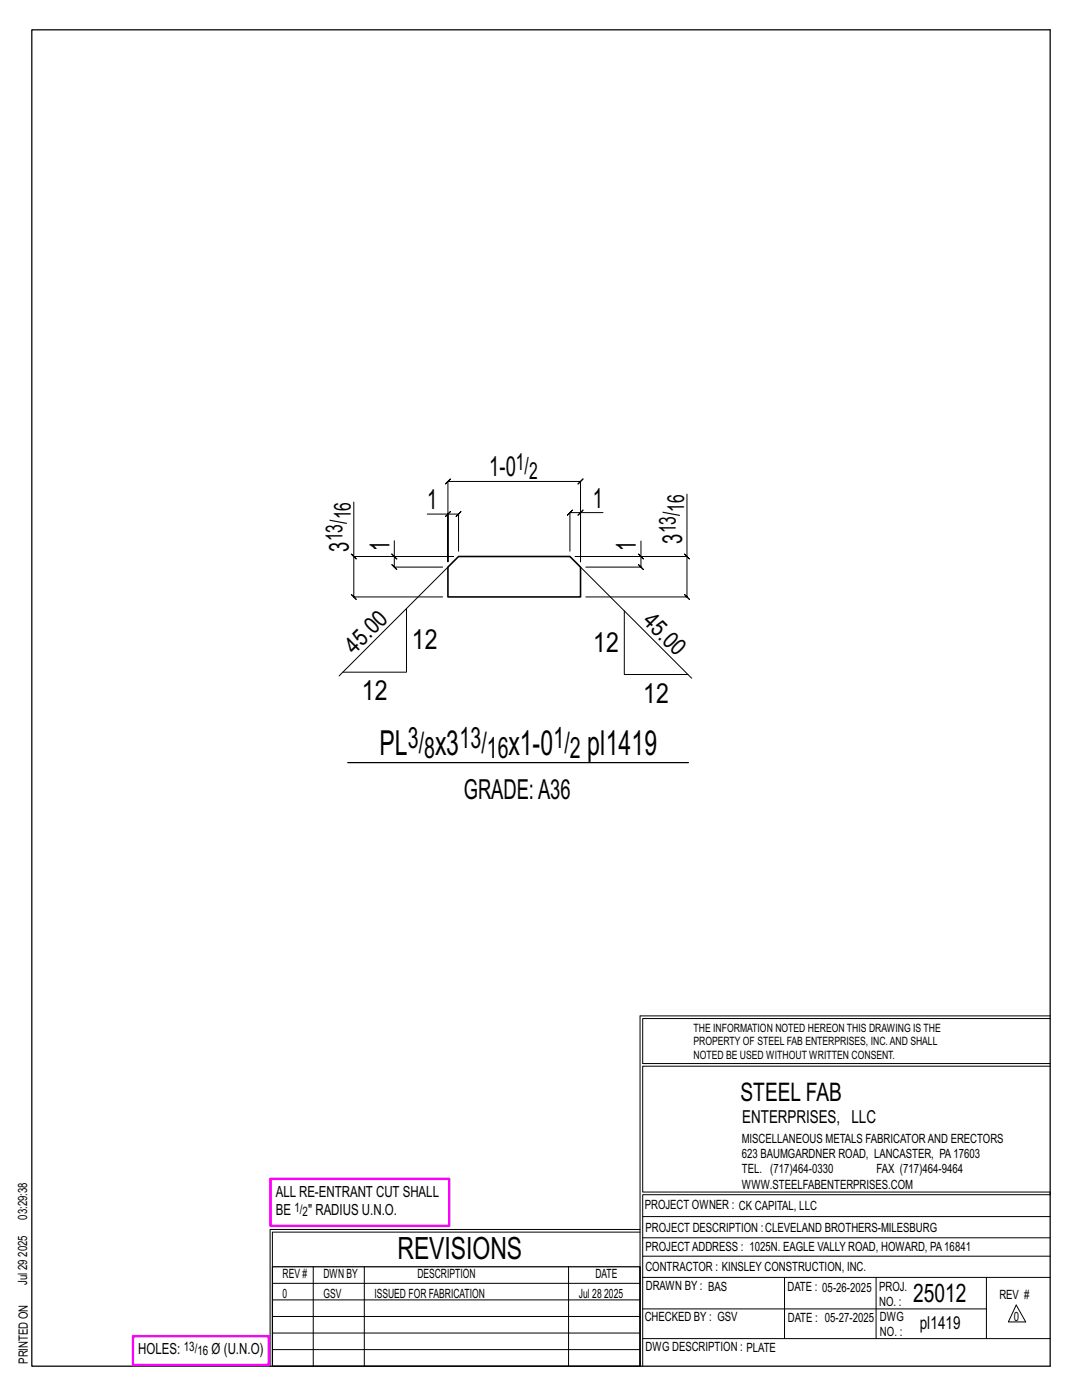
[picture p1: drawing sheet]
<svg xmlns="http://www.w3.org/2000/svg" width="216mm" height="279mm" viewBox="0 0 216 279" stroke-linecap="round" stroke-linejoin="round" font-family="sans-serif">
<defs><g id="words">
<g font-size="6.9">
<text x="75.7" y="150.7">PL</text>
<text x="86.8" y="150.7">x3</text>
<text x="101.5" y="150.7">x1-0</text>
<text x="117.2" y="150.7">pl1419</text>
</g>
<text font-size="6.1" x="79.3" y="251.3">REVISIONS</text>
<g font-size="5.9">
<text x="81.4" y="149.2">3/</text>
<text x="91.7" y="149.2">13/</text>
<text x="110.5" y="149.2">1/</text>
<text x="84.6" y="151.3">8</text>
<text x="97.1" y="151.3">16</text>
<text x="113.7" y="151.3">2</text>
</g>
<g font-size="5.5">
<text x="97.6" y="95.1">1-0</text>
<text x="85.3" y="101.6">1</text>
<text x="118.3" y="101.3">1</text>
<text x="69.6" y="110.1" transform="rotate(-90 69.6 110.1)">3</text>
<text x="77.7" y="110" transform="rotate(-90 77.7 110)">1</text>
<text x="126.9" y="110" transform="rotate(-90 126.9 110)">1</text>
<text x="136.1" y="108.5" transform="rotate(-90 136.1 108.5)">3</text>
<text x="82.2" y="129.6">12</text>
<text x="118.4" y="130">12</text>
<text x="72.2" y="139.7">12</text>
<text x="128.4" y="140.2">12</text>
<text x="92.5" y="159.5">GRADE:A36</text>
</g>
<g font-size="5.1">
<text x="147.8" y="219.8">STEEL FAB</text>
<text x="182.2" y="259.9">25012</text>
</g>
<g font-size="4.7">
<text x="102.9" y="93.9">1/</text>
<text x="105.6" y="95.5">2</text>
<text x="70" y="103.7" transform="rotate(-90 70 103.7)">16</text>
<text x="134.8" y="106.4" transform="rotate(-90 134.8 106.4)">13/</text>
<text x="136.5" y="102.1" transform="rotate(-90 136.5 102.1)">16</text>
<text x="68.4" y="108" transform="rotate(-90 68.4 108)">13/</text>
<text x="128.1" y="124.2" transform="rotate(45 128.1 124.2)">45.0</text>
<text x="70.7" y="130.7" transform="rotate(-45 70.7 130.7)">45.0</text>
</g>
<g font-size="3.6">
<text x="148.1" y="224.1">ENTERPRISES, LLC</text>
<text x="183.5" y="265.2">pl1419</text>
</g>
<g font-size="3.1">
<text x="55" y="238.9">ALL RE-ENTRANT CUT SHALL</text>
<text x="55" y="242.5">BE</text>
<text x="61.5" y="242.5">&quot; RADIUS U.N.O.</text>
<text x="27.6" y="270.2">HOLES:</text>
<text x="42.2" y="270.2">Ø (U.N.O)</text>
</g>
<g font-size="2.6">
<text x="58.8" y="241.8">1/</text>
<text x="60.4" y="242.7">2</text>
<text x="36.7" y="269.6">13/</text>
<text x="39.4" y="270.5">16</text>
</g>
<g font-size="2.5">
<text x="148" y="231.2">623 BAUMGARDNER ROAD, LANCASTER, PA17603</text>
<text x="148" y="228.1">MISCELLANEOUS METALS FABRICATORAND ERECTORS</text>
<text x="148" y="237.2">WWW.STEELFABENTERPRISES.COM</text>
<text x="148" y="234.2">TEL. (717)464-0330</text>
<text x="174.9" y="234.2">FAX (717)464-9464</text>
<text x="5.4" y="243.4" transform="rotate(-90 5.4 243.4)">03:29:38</text>
<text x="128.7" y="241.3">PROJECT OWNER : CK CAPITAL, LLC</text>
<text x="128.8" y="246">PROJECT DESCRIPTION :CLEVELAND BROTHERS-MILESBURG</text>
<text x="5.4" y="250.8" transform="rotate(-90 5.4 250.8)">2025</text>
<text x="128.8" y="249.7">PROJECTADDRESS : 1025N. EAGLE VALLY ROAD, HOWARD, PA16841</text>
<text x="5.4" y="256.5" transform="rotate(-90 5.4 256.5)">Jul 29</text>
<text x="56.4" y="255">REV #</text>
<text x="64.5" y="255">DWN BY</text>
<text x="83.3" y="255">DESCRIPTION</text>
<text x="118.8" y="255">DATE</text>
<text x="128.8" y="253.7">CONTRACTOR : KINSLEY CONSTRUCTION, INC.</text>
<text x="128.9" y="257.5">DRAWN BY : BAS</text>
<text x="157.1" y="257.6">DATE : 05-26-2025</text>
<text x="175.4" y="257.7">PROJ.</text>
<text x="56.4" y="259">0</text>
<text x="64.5" y="259">GSV</text>
<text x="74.7" y="259">ISSUED FOR FABRICATION</text>
<text x="115.5" y="259">Jul 28</text>
<text x="120.6" y="259">2025</text>
<text x="128.6" y="263.7">CHECKED BY : GSV</text>
<text x="157.2" y="263.7">DATE : 05-27-2025</text>
<text x="175.4" y="260.7">NO. :</text>
<text x="175.6" y="263.7">DWG</text>
<text x="199.4" y="259.2">REV #</text>
<text x="202.3" y="263.7">0</text>
<text x="128.8" y="269.7">DWG DESCRIPTION : PLATE</text>
<text x="175.6" y="266.7">NO. :</text>
<text x="5.5" y="272.2" transform="rotate(-90 5.5 272.2)">PRINTED ON</text>
</g>
<g font-size="2.3">
<text x="138.4" y="208.6">PROPERTY OF STEEL FAB ENTERPRISES, INC.AND SHALL</text>
<text x="138.4" y="205.9">THE INFORMATION NOTED HEREON THIS DRAWING IS THE</text>
<text x="138.4" y="211.3">NOTED BE USED WITHOUT WRITTEN CONSENT.</text>
</g>
</g></defs>
<g fill="none" stroke="#000" stroke-width=".2">
<path d="M137.1 98.6v12.5h-22.3h13.1v-3.1M70.1 110.6l1 1zM70.6 100.2v10.9h19.8h-11.7v-3.2M70.6 111.1v8l-.5-.5 1 1-.5-.5h17.7M78.2 110.6l1 1zM78.7 111.1v2.1l-.5-.5 1 1-.5-.5h9.6M89.4 102.6h2.1l-.5 .5 1-1-.5 .5v7.4M89.4 113.2l-21.7 21.7M89.9 102.1l-1 1zM115.3 102.8l1-1zM115.8 102.3h-2.1l.5-.5-1 1 .5-.5v7.7M115.8 113.2l22.2 22.2"/>
<path d="M120.3 102.3h-4.5v9.8v-16l.5-.5-1 1 .5-.5h-26.4l.5-.5-1 1 .5-.5v16v-9.5h-4.1M127.4 110.6l1 1zM127.9 111.1v2.1l-.5-.5 1 1-.5-.5h-11M136.6 110.6l1 1zM137.1 111.1v8l-.5-.5 1 1-.5-.5h-20.2M81.1 121.4v12.7h-12.7M124.6 121.9v12.7h12.7M127.7 202.7v70M127.7 202.7h81.8M209.5 203.3h-81.3v9h81.3M209.5 212.8h-81.3v25.1h81.3v.5h-81.3v34.3M54.4 259.4h73.3"/>
<path d="M54.4 256.1h73.3M62.5 252.8v19.9M72.7 252.8v19.9M113.4 252.8v19.9M127.7 245.4h-73.8v27.3M127.7 245.9h-73.3v6.9M128.2 242.8h81.3M128.2 254.9h81.3M128.2 250.7h81.3M128.2 247h81.3M156.5 254.9v12.2M174.8 254.9v12.2"/>
<path d="M196.8 254.9v12.2M54.4 269.3h73.3M54.4 266h73.3M54.4 262.7h73.3M128.2 261.2h68.6M128.2 267.1h81.3M202.8 260.4l1.9 3.4h-3.5z"/>
</g>
<path d="M6.3 6h203.2v266.7h-203.2zM69.4 152.2h68M54.4 252.8h73.3v19.9h-73.3z" fill="none" stroke="#000" stroke-width=".25"/>
<path d="M54 235.3h35.6v9.3h-35.6zM26.5 266.7h27.1v5.7h-27.1z" fill="none" stroke="#f0f" stroke-width=".5"/>
<path d="M89.4 113.2l2.1-2.1h22.2l2.1 2.1v5.9h-26.4z" fill="none" stroke="#000" stroke-width=".32"/>
<use href="#words"/>
</svg>
